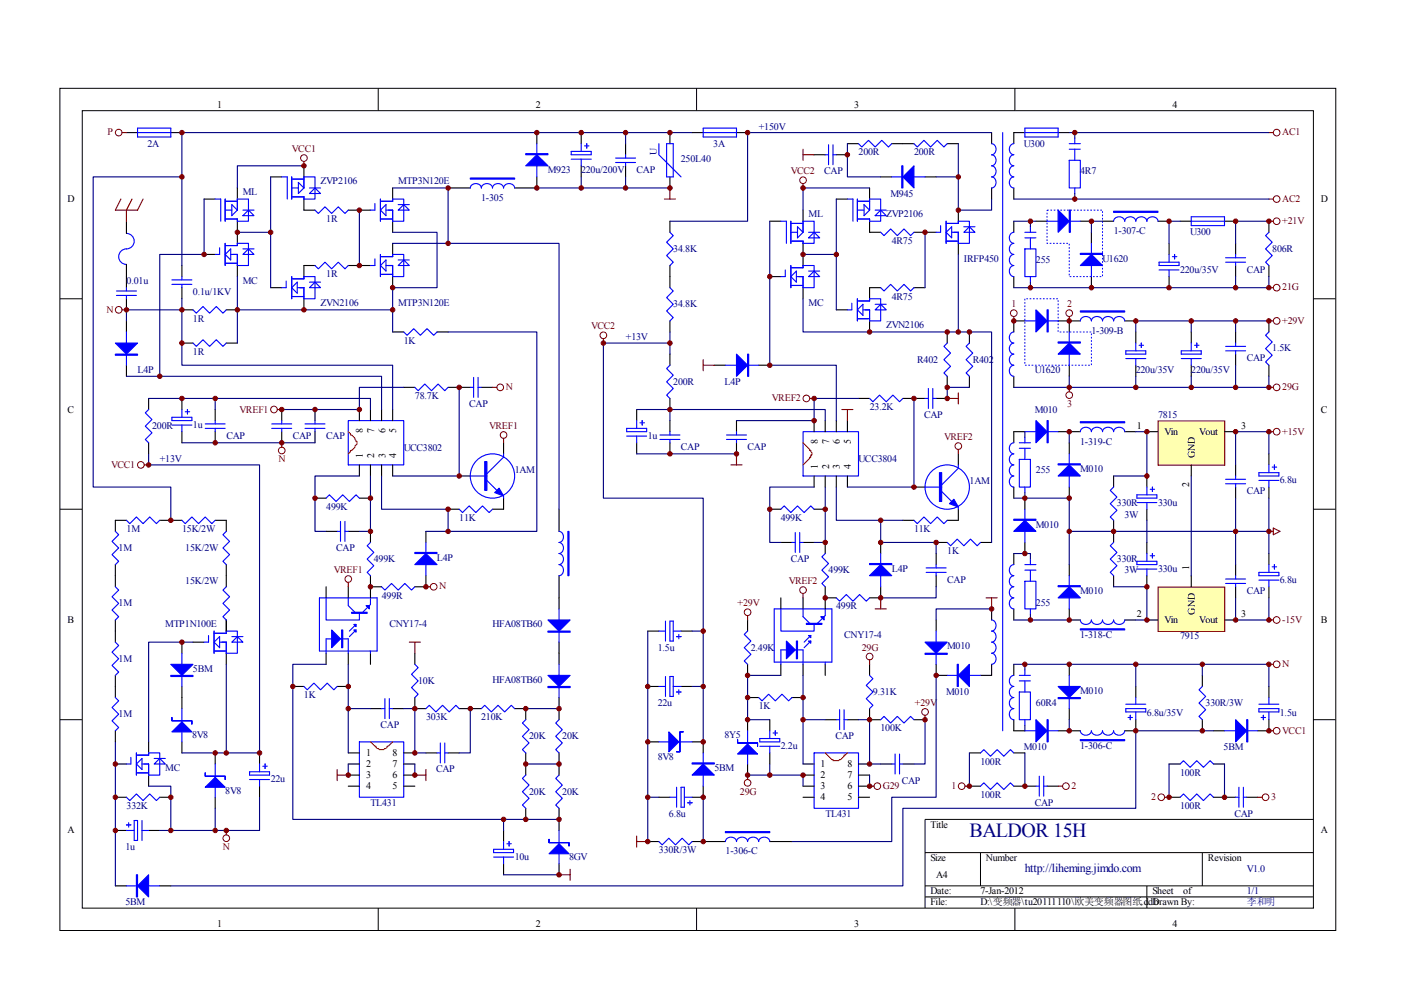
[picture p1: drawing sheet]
<svg xmlns="http://www.w3.org/2000/svg" width="297mm" height="210mm" viewBox="0 0 297 210" stroke-linecap="round" stroke-linejoin="round" font-family="sans-serif">
<defs><g id="words">
<text font-size="4.2" fill="#000080" x="205.6" y="177.4">BALDOR 15H</text>
<text font-size="2.5" fill="#000080" x="217.3" y="184.8">http://liheming.jimdo.com</text>
<g font-size="2.1">
<text x="46.1" y="22.9">1</text>
<text x="113.6" y="22.9">2</text>
<text x="181.1" y="22.9">3</text>
<text x="248.6" y="22.9">4</text>
<text x="14.3" y="42.8">D</text>
<text x="280.1" y="42.8">D</text>
<text x="14.3" y="87.5">C</text>
<text x="280.1" y="87.5">C</text>
<text x="77" y="91.8" transform="rotate(-90 77 91.8)">8</text>
<text x="79.3" y="91.8" transform="rotate(-90 79.3 91.8)">7</text>
<text x="81.7" y="91.8" transform="rotate(-90 81.7 91.8)">6</text>
<text x="84" y="91.8" transform="rotate(-90 84 91.8)">5</text>
<text x="173.4" y="94.1" transform="rotate(-90 173.4 94.1)">8</text>
<text x="175.8" y="94.1" transform="rotate(-90 175.8 94.1)">7</text>
<text x="178.1" y="94.1" transform="rotate(-90 178.1 94.1)">6</text>
<text x="180.4" y="94.1" transform="rotate(-90 180.4 94.1)">5</text>
<text x="241" y="90.9">1</text>
<text x="246.9" y="92.1">Vin</text>
<text x="254.3" y="92.1">Vout</text>
<text x="263.1" y="90.9">3</text>
<text x="77" y="97.1" transform="rotate(-90 77 97.1)">1</text>
<text x="79.3" y="97.1" transform="rotate(-90 79.3 97.1)">2</text>
<text x="81.7" y="97.1" transform="rotate(-90 81.7 97.1)">3</text>
<text x="84" y="97.1" transform="rotate(-90 84 97.1)">4</text>
<text x="173.4" y="99.5" transform="rotate(-90 173.4 99.5)">1</text>
<text x="175.8" y="99.5" transform="rotate(-90 175.8 99.5)">2</text>
<text x="178.1" y="99.5" transform="rotate(-90 178.1 99.5)">3</text>
<text x="180.4" y="99.5" transform="rotate(-90 180.4 99.5)">4</text>
<text x="253.3" y="97.1" transform="rotate(-90 253.3 97.1)">GND</text>
<text x="252.1" y="103.3" transform="rotate(-90 252.1 103.3)">2</text>
<text x="252.1" y="120.9" transform="rotate(-90 252.1 120.9)">1</text>
<text x="241" y="130.9">2</text>
<text x="253.3" y="130.3" transform="rotate(-90 253.3 130.3)">GND</text>
<text x="263.1" y="130.9">3</text>
<text x="14.3" y="132.1">B</text>
<text x="246.9" y="132.1">Vin</text>
<text x="254.3" y="132.1">Vout</text>
<text x="280.1" y="132.1">B</text>
<text x="77.6" y="160.3">1</text>
<text x="83.2" y="160.3">8</text>
<text x="77.6" y="162.6">2</text>
<text x="77.6" y="164.9">3</text>
<text x="77.6" y="167.3">4</text>
<text x="83.2" y="167.3">5</text>
<text x="83.2" y="164.9">6</text>
<text x="83.2" y="162.6">7</text>
<text x="174" y="162.6">1</text>
<text x="174" y="164.9">2</text>
<text x="174" y="167.3">3</text>
<text x="179.7" y="167.3">6</text>
<text x="179.7" y="164.9">7</text>
<text x="179.7" y="162.6">8</text>
<text x="174" y="169.6">4</text>
<text x="179.7" y="169.6">5</text>
<text x="14.3" y="176.7">A</text>
<text x="197.3" y="175.5">Title</text>
<text x="280.1" y="176.7">A</text>
<text x="197.3" y="182.6">Size</text>
<text x="209" y="182.6">Number</text>
<text x="256.1" y="182.6">Revision</text>
<text x="197.3" y="189.6">Date:</text>
<text x="197.3" y="192">File:</text>
<text x="198.5" y="186.1">A4</text>
<text x="207.9" y="189.6">7-Jan-2012</text>
<text x="207.9" y="192">D:\变频器\tu20111110\欧美变频器图纸.ddb</text>
<text x="244.3" y="189.6">Sheet</text>
<text x="244.3" y="192">Drawn By:</text>
<text x="250.9" y="189.6">of</text>
<text x="46.1" y="196.6">1</text>
<text x="113.6" y="196.6">2</text>
<text x="181.1" y="196.6">3</text>
<text x="248.6" y="196.6">4</text>
</g>
<g font-size="2.1" fill="#800000">
<text x="22.8" y="28.7">P</text>
<text x="271.9" y="28.7">AC1</text>
<text x="61.9" y="32.3">VCC1</text>
<text x="167.6" y="36.9">VCC2</text>
<text x="271.9" y="42.8">AC2</text>
<text x="271.9" y="47.5">+21V</text>
<text x="214.5" y="65.1">1</text>
<text x="226.2" y="65.1">2</text>
<text x="271.9" y="61.6">21G</text>
<text x="22.6" y="66.3">N</text>
<text x="125.3" y="69.8">VCC2</text>
<text x="271.9" y="68.7">+29V</text>
<text x="107.3" y="82.7">N</text>
<text x="271.9" y="82.7">29G</text>
<text x="50.8" y="87.5">VREF1</text>
<text x="163.7" y="85.1">VREF2</text>
<text x="226.2" y="86.3">3</text>
<text x="103.7" y="90.9">VREF1</text>
<text x="200.2" y="93.3">VREF2</text>
<text x="271.9" y="92.1">+15V</text>
<text x="23.5" y="99.2">VCC1</text>
<text x="59" y="98">N</text>
<text x="70.8" y="121.5">VREF1</text>
<text x="93.1" y="125">N</text>
<text x="167.2" y="123.9">VREF2</text>
<text x="156.4" y="128.5">+29V</text>
<text x="182.7" y="137.9">29G</text>
<text x="271.9" y="132.1">-15V</text>
<text x="271.9" y="141.5">N</text>
<text x="194" y="149.7">+29V</text>
<text x="271.9" y="155.5">VCC1</text>
<text x="187.2" y="167.3">G29</text>
<text x="201.8" y="167.3">1</text>
<text x="227.2" y="167.3">2</text>
<text x="156.9" y="168.5">29G</text>
<text x="244.1" y="169.6">2</text>
<text x="269.5" y="169.6">3</text>
<text x="47.2" y="180.2">N</text>
</g>
<g font-size="2.1" fill="#000080">
<text x="160.9" y="27.5">+150V</text>
<text x="31.2" y="31.1">2A</text>
<text x="139.3" y="32.8" transform="rotate(-90 139.3 32.8)">U</text>
<text x="144.4" y="34.4">250L40</text>
<text x="151.2" y="31.1">3A</text>
<text x="182" y="32.9">200R</text>
<text x="193.8" y="32.9">200R</text>
<text x="217.1" y="31.1">U300</text>
<text x="51.5" y="41.4">ML</text>
<text x="68" y="39">ZVP2106</text>
<text x="84.4" y="39">MTP3N120E</text>
<text x="116.2" y="36.7">M923</text>
<text x="123.2" y="36.7">220u/200V</text>
<text x="135" y="36.7">CAP</text>
<text x="174.8" y="36.9">CAP</text>
<text x="188.8" y="41.7">M945</text>
<text x="229" y="36.9">4R7</text>
<text x="69.2" y="47">1R</text>
<text x="102" y="42.6">1-305</text>
<text x="171.4" y="46.1">ML</text>
<text x="187.9" y="46.1">ZVP2106</text>
<text x="142.7" y="53.4">34.8K</text>
<text x="189.1" y="51.7">4R75</text>
<text x="236.1" y="49.6">1-307-C</text>
<text x="252.3" y="49.9">U300</text>
<text x="269.7" y="53.4">806R</text>
<text x="69.2" y="58.8">1R</text>
<text x="204.4" y="55.5">IRFP450</text>
<text x="219.6" y="55.7">255</text>
<text x="233.8" y="55.5">U1620</text>
<text x="250.2" y="57.8">220u/35V</text>
<text x="264.3" y="57.8">CAP</text>
<text x="26.8" y="60.2">0.01u</text>
<text x="40.9" y="62.5">0.1u/1KV</text>
<text x="51.5" y="60.2">MC</text>
<text x="68" y="64.9">ZVN2106</text>
<text x="84.4" y="64.9">MTP3N120E</text>
<text x="142.7" y="65.1">34.8K</text>
<text x="171.4" y="64.9">MC</text>
<text x="189.1" y="63.5">4R75</text>
<text x="40.9" y="68.2">1R</text>
<text x="187.9" y="69.6">ZVN2106</text>
<text x="231.4" y="70.8">1-309-B</text>
<text x="40.9" y="75.2">1R</text>
<text x="85.6" y="72.9">1K</text>
<text x="132.7" y="72.2">+13V</text>
<text x="194.5" y="76.9">R402</text>
<text x="206.2" y="76.9">R402</text>
<text x="264.3" y="76.6">CAP</text>
<text x="269.7" y="74.5">1.5K</text>
<text x="29.1" y="79">L4P</text>
<text x="142.7" y="81.5">200R</text>
<text x="153.6" y="81.5">L4P</text>
<text x="219.4" y="79.2">U1620</text>
<text x="240.8" y="79">220u/35V</text>
<text x="252.6" y="79">220u/35V</text>
<text x="88" y="84.6">78.7K</text>
<text x="99.5" y="86.3">CAP</text>
<text x="184.4" y="87">23.2K</text>
<text x="195.9" y="88.6">CAP</text>
<text x="219.4" y="87.5">M010</text>
<text x="245.5" y="88.6">7815</text>
<text x="32.3" y="90.9">200R</text>
<text x="40.9" y="90.7">1u</text>
<text x="48" y="93.1">CAP</text>
<text x="62.1" y="93.1">CAP</text>
<text x="69.2" y="93.1">CAP</text>
<text x="85.6" y="95.7">UCC3802</text>
<text x="137.3" y="93.1">1u</text>
<text x="144.4" y="95.4">CAP</text>
<text x="158.5" y="95.4">CAP</text>
<text x="229" y="94.2">1-319-C</text>
<text x="33.9" y="98">+13V</text>
<text x="109.1" y="100.3">1AM</text>
<text x="182" y="98">UCC3804</text>
<text x="219.6" y="100.3">255</text>
<text x="229" y="100.1">M010</text>
<text x="205.6" y="102.7">1AM</text>
<text x="236.8" y="107.4">330R</text>
<text x="245.5" y="107.2">330u</text>
<text x="264.3" y="104.8">CAP</text>
<text x="271.4" y="102.5">6.8u</text>
<text x="26.8" y="112.8">1M</text>
<text x="38.6" y="112.8">15K/2W</text>
<text x="69.2" y="108.1">499K</text>
<text x="97.4" y="110.4">11K</text>
<text x="165.5" y="110.4">499K</text>
<text x="193.8" y="112.8">11K</text>
<text x="219.6" y="111.9">M010</text>
<text x="238.4" y="109.7">3W</text>
<text x="25.1" y="116.8">1M</text>
<text x="39.3" y="116.8">15K/2W</text>
<text x="71.3" y="116.8">CAP</text>
<text x="79.2" y="119.1">499K</text>
<text x="92.6" y="118.9">L4P</text>
<text x="167.6" y="119.1">CAP</text>
<text x="200.8" y="117.5">1K</text>
<text x="236.8" y="119.1">330R</text>
<text x="39.3" y="123.9">15K/2W</text>
<text x="175.7" y="121.5">499K</text>
<text x="189.1" y="121.3">L4P</text>
<text x="200.8" y="123.6">CAP</text>
<text x="229" y="125.9">M010</text>
<text x="238.4" y="121.5">3W</text>
<text x="245.5" y="121.3">330u</text>
<text x="264.3" y="125.9">CAP</text>
<text x="271.4" y="123.6">6.8u</text>
<text x="25.1" y="128.5">1M</text>
<text x="80.9" y="126.9">499R</text>
<text x="177.3" y="129.2">499R</text>
<text x="219.6" y="128.5">255</text>
<text x="35.1" y="133">MTP1N100E</text>
<text x="82.5" y="133">CNY17-4</text>
<text x="104.4" y="133">HFA08TB60</text>
<text x="139.4" y="137.9">1.5u</text>
<text x="159.2" y="137.9">2.49K</text>
<text x="179" y="135.3">CNY17-4</text>
<text x="200.8" y="137.7">M010</text>
<text x="229" y="135.3">1-318-C</text>
<text x="250.2" y="135.6">7915</text>
<text x="25.1" y="140.3">1M</text>
<text x="40.9" y="142.4">5BM</text>
<text x="64.4" y="148">1K</text>
<text x="88.6" y="145">10K</text>
<text x="104.4" y="144.7">HFA08TB60</text>
<text x="139.4" y="149.7">22u</text>
<text x="185.1" y="147.3">9.31K</text>
<text x="200.6" y="147.3">M010</text>
<text x="219.6" y="149.7">60R4</text>
<text x="229" y="147.1">M010</text>
<text x="255.6" y="149.7">330R/3W</text>
<text x="25.1" y="152">1M</text>
<text x="80.7" y="154.4">CAP</text>
<text x="90.3" y="152.8">303K</text>
<text x="102" y="152.8">210K</text>
<text x="160.9" y="150.4">1K</text>
<text x="186.7" y="155">100K</text>
<text x="243.2" y="151.8">6.8u/35V</text>
<text x="271.4" y="151.8">1.5u</text>
<text x="40.7" y="156.5">8V8</text>
<text x="112.2" y="156.7">20K</text>
<text x="119.2" y="156.7">20K</text>
<text x="139.4" y="161.2">8V8</text>
<text x="153.6" y="156.5">8Y5</text>
<text x="165.5" y="158.8">2.2u</text>
<text x="177.1" y="156.7">CAP</text>
<text x="217.1" y="159.1">M010</text>
<text x="229" y="158.8">1-306-C</text>
<text x="259.4" y="159.1">5BM</text>
<text x="35.1" y="163.5">MC</text>
<text x="57.4" y="165.9">22u</text>
<text x="92.5" y="163.8">CAP</text>
<text x="151.5" y="163.5">5BM</text>
<text x="191.2" y="166.1">CAP</text>
<text x="207.9" y="162.2">100R</text>
<text x="250.2" y="164.4">100R</text>
<text x="26.8" y="171.5">332K</text>
<text x="47.8" y="168.2">8V8</text>
<text x="78.6" y="170.8">TL431</text>
<text x="112.2" y="168.5">20K</text>
<text x="119.2" y="168.5">20K</text>
<text x="141.8" y="173.2">6.8u</text>
<text x="175" y="173.2">TL431</text>
<text x="207.9" y="169.2">100R</text>
<text x="219.4" y="170.8">CAP</text>
<text x="250.2" y="171.5">100R</text>
<text x="261.7" y="173.2">CAP</text>
<text x="26.6" y="180.2">1u</text>
<text x="109.1" y="182.3">10u</text>
<text x="120.6" y="182.3">8GV</text>
<text x="139.7" y="180.9">330R/3W</text>
<text x="153.8" y="181.1">1-306-C</text>
<text x="264.3" y="184.9">V1.0</text>
<text x="26.6" y="192">5BM</text>
<text x="264.3" y="189.6">1/1</text>
<text x="264.3" y="192">李和明</text>
</g>
</g></defs>
<g fill="none" stroke="#000" stroke-width=".21">
<path d="M12.7 18.7h270.5v178.6h-270.5zM80.2 18.7v4.7M147.7 18.7v4.7M215.2 18.7v4.7M17.4 23.5h261.1v169h-261.1zM12.7 63.3h4.7M278.4 63.3h4.7M12.7 108h4.7M278.4 108h4.7M12.7 152.6h4.7M278.4 152.6h4.7M278.4 173.7h-82.3v18.8"/>
<path d="M80.2 192.5v4.7M147.7 192.5v4.7M196.1 180.8h82.3M196.1 187.8h82.3M196.1 190.2h82.3M207.9 180.8v7M215.2 192.5v4.7M243.2 187.8v4.7M254.9 180.8v7"/>
</g>
<g fill="none" stroke="#000" stroke-width=".23">
<path d="M26.8 28.1h2.4M36.2 28.1h2.4M50.3 39.9v2.3M57.4 37.5h2.3M64.4 35.2v2.3M83.2 39.9v2.3M95 39.9h4.7M113.8 37.5v2.4h-4.7M113.8 28.1v2.4M123.2 28.1v2.4M123.2 35.2v2.3M132.6 30.5v2.3"/>
<path d="M132.6 35.2v2.3M142 28.1v2.4M142 37.5v2.4M146.7 28.1h2.4M156.2 28.1h2.3M172.6 32.8h2.4M177.3 32.8h2.4M179.7 30.5h2.3M184.4 39.9v2.3M186.7 37.5h2.4M189.1 30.5h4.7M196.1 37.5h2.4"/>
<path d="M200.8 30.5h2.4M210.2 28.1v2.4M210.2 39.9v2.3M214.9 39.9v2.3M217.3 28.1h-2.4v2.4M224.3 28.1h2.4M38.6 56.3v2.3M43.3 53.9h2.3M43.3 42.2h2.3M50.3 46.9v4.7M50.3 56.3v2.3M64.4 42.2v2.4h2.4"/>
<path d="M66.8 56.3h-2.4v2.3M73.8 44.6h4.7M73.8 56.3h4.7M83.2 46.9v2.4M83.2 51.6v2.3M83.2 58.6v2.4M142 46.9v2.4M142 56.3v4.7M163.2 58.6h2.4M163.2 46.9h2.4M170.3 44.6v2.3M170.3 51.6v4.7"/>
<path d="M177.3 42.2h2.4M184.4 46.9v2.4h2.3M193.8 49.3h4.7M203.2 44.6v2.3M203.2 51.6v2.3M214.9 46.9v2.4M214.9 58.6v2.4M219.6 46.9h2.4M229 46.9h2.4M231.4 49.3v2.3M231.4 58.6v2.4M233.8 46.9h2.3"/>
<path d="M245.5 46.9h2.4M247.9 51.6v2.3M247.9 58.6v2.4M250.2 46.9h2.4M259.6 46.9h2.4M262 51.6v2.3M262 56.3v2.3M269 46.9v2.4M269 56.3v2.3M38.6 61v2.3M38.6 65.7h2.3M38.6 72.7h2.3"/>
<path d="M48 65.7h2.3M48 72.7h2.3M57.4 61h2.3M64.4 63.3v2.4M83.2 70.4h2.4M92.7 70.4h2.3M142 68v2.4M142 75.1v2.3M170.3 61v2.3M177.3 65.7h2.4M184.4 68v2.4M186.7 61h-2.3v2.3"/>
<path d="M193.8 61h2.3M200.8 70.4v2.3M200.8 79.8v2.3M205.5 70.4v2.3M205.5 79.8v2.3M214.9 79.8v2.3M217.3 68h-2.4v2.4M224.3 68h4.7M226.7 68v2.4M226.7 77.4v2.4M238.5 68h2.3M240.8 70.4v2.3"/>
<path d="M240.8 77.4v2.4M252.6 70.4v2.3M252.6 77.4v2.4M262 70.4v2.3M262 75.1v2.3M269 68v2.4M269 77.4v2.4M31.5 84.5v2.3M31.5 93.9v2.3M38.6 84.5v2.3M38.6 91.5v2.4M45.6 86.8v2.4"/>
<path d="M45.6 91.5v2.4M59.7 86.8v2.4M59.7 91.5v2.4M66.8 86.8v2.4M66.8 91.5v2.4M76.2 86.8v2.4M76.2 98.6v2.3M78.5 86.8v2.4M78.5 98.6v2.3M80.9 86.8v2.4M80.9 98.6v2.3M83.2 86.8v2.4"/>
<path d="M83.2 98.6v2.3M85.6 82.1h2.4M95 82.1h4.7M102.1 82.1h2.3M106.8 93.9v2.3M135 86.8v2.4M135 93.9v2.3M142 84.5v2.3M142 89.2v2.3M142 93.9v2.3M156.2 89.2v2.3M156.2 93.9v2.3"/>
<path d="M172.6 89.2v2.3M175 89.2v2.3M177.3 89.2v2.3M179.7 89.2v2.3M182 84.5h2.4M191.4 84.5h4.7M198.5 84.5h2.3M203.2 96.2v2.4M217.3 91.5h-2.4v2.4M224.3 91.5h4.7M226.7 93.9v2.3M238.5 91.5h2.3"/>
<path d="M262 98.6v2.3M24.5 119.7v4.7M26.8 110.3h-2.3v2.4M33.9 110.3h4.7M45.6 110.3h2.4v2.4M48 119.7v4.7M66.8 105.6h2.3M69.1 112.7h2.4M73.8 112.7h2.4M76.2 105.6h2.3M78.5 112.7v2.3M90.3 112.7v2.3"/>
<path d="M95 108h2.4M97.4 100.9h2.3M106.8 105.6v2.4h-2.4M118.5 108v4.7M163.2 108h2.4M165.6 115h2.3M170.3 115h2.3M172.6 108h2.4M172.6 100.9v2.4M175 100.9v2.4M175 115v2.4M177.3 100.9v2.4"/>
<path d="M179.7 100.9v2.4M186.7 115v2.4M191.4 110.3h2.4M193.8 103.3h2.3M198.5 115h2.3M198.5 117.4v2.3M203.2 108v2.3h-2.4M207.9 115h2.3M214.9 103.3v2.3M214.9 117.4v2.3M217.3 105.6v2.4M217.3 115v2.4"/>
<path d="M226.7 103.3v2.3M226.7 119.7v2.4M262 103.3v2.3M24.5 131.5v4.7M38.6 136.2v2.3M40.9 136.2h2.4M48 131.5v2.3M48 138.5v2.4M69.1 124.4v2.4M69.1 138.5v2.4M73.8 124.4v2.4M73.8 138.5v2.4"/>
<path d="M78.5 122.1v4.7M78.5 138.5v2.4M78.5 124.4h2.4M88 138.5v2.4M90.3 122.1v2.3h-2.3M118.5 122.1v7M118.5 136.2v4.7M137.3 133.8h2.4M144.4 133.8h2.3M165.6 126.8v2.3M170.3 126.8v2.3M175 124.4v4.7"/>
<path d="M175 126.8h2.3M186.7 124.4v2.4h-2.3M198.5 122.1v2.3M198.5 131.5v2.3M210.2 129.1v2.4M214.9 129.1v2.4M226.7 129.1v2.4h2.3M238.5 131.5h2.3M24.5 143.2v4.7M24.5 154.9v2.4M31.5 157.3v2.3M38.6 145.5v4.7"/>
<path d="M38.6 157.3v2.3M45.6 159.6v2.4M55 159.6v2.4M62.1 145.5h2.3M71.5 145.5h2.3M73.8 159.6h2.4M78.5 150.2h2.4M83.2 150.2h2.4M85.6 159.6h2.4M88 147.9v2.3h2.3M90.3 159.6h2.4M95 159.6h2.4"/>
<path d="M97.4 150.2h4.7M109.1 150.2h2.4v2.4M111.5 159.6v4.7M118.5 147.9v4.7M118.5 159.6v4.7M137.3 145.5h2.4M137.3 157.3h2.4M144.4 145.5h2.3M146.7 157.3h2.4v2.3M158.5 147.9h2.4M165.6 140.9v2.3M167.9 147.9h2.4"/>
<path d="M170.3 140.9v2.3M175 140.9v2.3M175 152.6h2.3M179.7 152.6h2.3M184.4 140.9v2.3M184.4 150.2v2.4h2.3M193.8 152.6h2.3M198.5 140.9v2.3h2.3M210.2 140.9v2.3h-2.3M214.9 140.9v2.3M214.9 152.6v2.3h2.4M224.3 154.9h4.7"/>
<path d="M238.5 154.9h2.3M24.5 162h2.3M24.5 169h2.3M24.5 176.1h2.3M31.5 164.3v2.4M31.5 176.1h2.4M33.9 169h2.3M45.6 169v2.4M55 166.7v2.3M73.8 162h2.4M73.8 164.3h2.4M73.8 166.7h2.4"/>
<path d="M85.6 162h2.4M85.6 164.3h2.4M85.6 166.7h2.4M106.8 176.1v2.3M111.5 171.4v2.3M118.5 171.4v4.7M137.3 178.4h2.4M139.7 169h2.3M146.7 178.4h7.1M149.1 166.7v2.3h-2.4M163.2 178.4h4.7M170.3 162h2.3"/>
<path d="M170.3 164.3h2.3M170.3 166.7h2.3M170.3 169h2.3M182 162h2.4M182 164.3h2.4M182 166.7h2.4M182 169h2.4M186.7 162h2.4M191.4 162h2.4M24.5 187.8h2.3M33.9 187.8h2.3M106.8 183.1v2.4"/>
<path d="M118.5 183.1v2.4"/>
</g>
<g fill="none" stroke="#00f" stroke-width=".23">
<path d="M29.2 27.2h7v1.8h-7zM29.2 28.1h7M59.7 37.5h1.2v4.7M61.8 37.5v4.7M61.8 38h2.6M61.8 39.9h1.5M63.3 38.7l1.1 1.2-1.1 1.1zM64.4 39.9v-2.4h2.4v4.7h-2.4v-.5h-2.6M65.6 39.9h2.4M99.7 39.9a1.21 1.21 0 0 1 1.2-1 1.21 1.21 0 0 1 1.2 1 1.21 1.21 0 0 1 1.1-1 1.21 1.21 0 0 1 1.2 1 1.2 1.2 0 0 1 1.2-1 1.2 1.2 0 0 1 1.2 1 1.21 1.21 0 0 1 1.1-1 1.21 1.21 0 0 1 1.2 1M113.8 30.5v7M121.1 32.1h4.2v.7h-4.2z"/>
<path d="M121.1 33.7h4.2M123.2 30.5v1.6M123.2 33.7v1.5M123.9 30.9h1M124.4 30.5v.9M130.5 33.5h4.2M130.5 34.5h4.2M132.6 32.8v.7M132.6 34.5v.7M139.7 30.5v2.3l4.7 4.7M141.3 30.5h1.4v7h-1.4zM149.1 27.2h7.1v1.8h-7.1z"/>
<path d="M149.1 28.1h7.1M175 32.8h.7M175.7 30.7v4.2M176.6 32.8h.7M176.6 30.7v4.2M182 30.5l.7 .7 1.4-1.4 1.4 1.4 1.5-1.4 1.4 1.4 .7-.7M189.1 37.5h7M193.8 30.5l.7 .7 1.4-1.4 1.4 1.4 1.4-1.4 1.4 1.4 .7-.7M210.2 30.5a1.2 1.2 0 0 1 1 1.1 1.2 1.2 0 0 1-1 1.2 1.2 1.2 0 0 1 1 1.2 1.2 1.2 0 0 1-1 1.2 1.2 1.2 0 0 1 1 1.1 1.2 1.2 0 0 1-1 1.2 1.2 1.2 0 0 1 1 1.2 1.2 1.2 0 0 1-1 1.2M212.6 28.1v126.8M214.9 30.5a1.21 1.21 0 0 0-.9 1.1 1.21 1.21 0 0 0 .9 1.2 1.2 1.2 0 0 0-.9 1.2 1.2 1.2 0 0 0 .9 1.2 1.2 1.2 0 0 0-.9 1.1 1.2 1.2 0 0 0 .9 1.2 1.2 1.2 0 0 0-.9 1.2 1.2 1.2 0 0 0 .9 1.2M217.3 27.2h7v1.8h-7z"/>
<path d="M217.3 28.1h7M36.4 59.3h4.3M38.6 58.6v.7M45.6 42.2h1.2v4.7M46.6 52.5v1.4h-1M47.7 52.1h2.6v-.5h2.4v4.7h-2.4v-2.4h-1.4M47.7 42.7h2.6M47.7 44.6h1.4M47.7 42.2v4.7M47.7 51.6v4.7M47.7 55.8h2.6M48.9 52.8v2.3l-1.2-1.2z"/>
<path d="M49.1 43.4l1.2 1.2-1.2 1.1zM50.3 44.6v-2.4h2.4v4.7h-2.4v-.5h-2.6M51.5 45.7l1.2-1.1 1.2 1.1zM51.5 44.6h2.4M51.5 52.8h2.4M52.7 52.8l1.2 1.1h-2.4zM60.7 59.6v1.4h-1M61.8 59.1h2.6v-.5h2.4v4.7h-2.4v-2.3h-1.4M61.8 58.6v4.7M65.6 41l1.2-1.1 1.2 1.1zM65.6 59.8h2.4M66.8 44.6l.7 .7 1.4-1.4 1.4 1.4 1.4-1.4 1.4 1.4 .7-.7"/>
<path d="M66.8 56.3l.7 .7 1.4-1.4 1.4 1.4 1.4-1.4 1.4 1.4 .7-.7M79.5 43.1v1.5h-1M79.5 54.9v1.4h-1M80.7 42.7h2.5v-.5h2.4v4.7h-2.4v-2.3h-1.4M80.7 54.4h2.5v-.5h2.4v4.7h-2.4v-2.3h-1.4M80.7 42.2v4.7M80.7 53.9v4.7M80.7 46.4h2.5M80.7 56.3l1.1-1.2v2.4zM80.7 58.2h2.5M81.8 43.4v2.3l-1.1-1.1zM84.4 56.3l1.2-1.2 1.2 1.2z"/>
<path d="M84.4 43.4h2.4M84.4 55.1h2.4M85.6 43.4l1.2 1.2h-2.4zM142 49.3l.7 .7-1.4 1.4 1.4 1.4-1.4 1.4 1.4 1.4-.7 .7M165.6 46.9h1.1v4.7M166.5 57.2v1.4h-.9M167.7 56.8h2.6v-.5h2.3v4.7h-2.3v-2.4h-1.5M167.7 47.4h2.6M167.7 49.3h1.4M167.7 46.9v4.7M167.7 56.3v4.7M167.7 58.6l1.1-1.1v2.3z"/>
<path d="M169.1 48.1l1.2 1.2-1.2 1.1zM170.3 49.3v-2.4h2.3v4.7h-2.3v-.5h-2.6M171.4 58.6l1.2-1.1 1.2 1.1zM171.4 49.3h2.4M171.4 57.5h2.4M172.6 49.3l1.2 1.1h-2.4zM179.7 42.2h1.1v4.7M181.8 42.7h2.6M181.8 44.6h1.4M181.8 42.2v4.7M183.2 43.4l1.2 1.2-1.2 1.1zM184.4 44.6v-2.4h2.3v4.7h-2.3v-.5h-2.6"/>
<path d="M185.5 44.6h2.4M186.7 49.3l.7 .7 1.4-1.5 1.4 1.5 1.5-1.5 1.4 1.5 .7-.7M186.7 44.6l1.2 1.1h-2.4zM199.4 47.8v1.5h-.9M200.6 47.4h2.6v-.5h2.3v4.7h-2.3v-2.3h-1.4M200.6 46.9v4.7M200.6 51.1h2.6M200.6 49.3l1.2-1.2v2.3zM204.4 49.3l1.1-1.2 1.2 1.2zM204.4 48.1h2.3M214.9 49.3a1.2 1.2 0 0 0-.9 1.1 1.2 1.2 0 0 0 .9 1.2 1.2 1.2 0 0 0-.9 1.2 1.2 1.2 0 0 0 .9 1.1 1.2 1.2 0 0 0-.9 1.2 1.2 1.2 0 0 0 .9 1.2 1.2 1.2 0 0 0-.9 1.2 1.2 1.2 0 0 0 .9 1.1M222 46.9h7"/>
<path d="M231.4 51.6v7M236.1 46.9a1.21 1.21 0 0 1 1.2-.9 1.21 1.21 0 0 1 1.2 .9 1.2 1.2 0 0 1 1.1-.9 1.2 1.2 0 0 1 1.2 .9 1.21 1.21 0 0 1 1.2-.9 1.21 1.21 0 0 1 1.2 .9 1.21 1.21 0 0 1 1.1-.9 1.21 1.21 0 0 1 1.2 .9M245.7 55.6h4.3v.7h-4.3zM245.7 57.2h4.3M247.9 53.9v1.7M247.9 57.2v1.4M248.6 54.4h.9M249 53.9v1M252.6 46.9h7M252.6 46h7v1.8h-7zM259.9 55.6h4.2M259.9 54.7h4.2"/>
<path d="M262 53.9v.8M262 55.6v.7M269 49.3l-.7 .7 1.4 1.4-1.4 1.4 1.4 1.4-1.4 1.4 .7 .7M36.4 60.3h4.3M38.6 60.3v.7M40.9 65.7l.7 .7 1.4-1.4 1.4 1.4 1.5-1.4 1.4 1.4 .7-.7M40.9 72.7l.7 .7 1.4-1.4 1.4 1.4 1.5-1.4 1.4 1.4 .7-.7M61.8 62.9h2.6M61.8 61l1.2-1.2v2.4zM65.6 61l1.2-1.2 1.2 1.2zM85.6 70.4l.7 .7 1.4-1.4 1.4 1.4 1.4-1.4 1.4 1.4 .8-.7M142 77.4l-.7 .7 1.4 1.4-1.4 1.5 1.4 1.4-1.4 1.4 .7 .7"/>
<path d="M142 61l.7 .7-1.4 1.4 1.4 1.4-1.4 1.4 1.4 1.4-.7 .7M167.7 60.5h2.6M180.6 64.3v1.4h-.9M181.8 63.8h2.6v-.5h2.3v4.7h-2.3v-2.3h-1.4M181.8 63.3v4.7M181.8 67.6h2.6M181.8 65.7l1.2-1.2v2.4zM185.5 64.5h2.4M186.7 61l.7 .7 1.4-1.4 1.4 1.4 1.5-1.4 1.4 1.4 .7-.7M186.7 64.5l1.2 1.2h-2.4zM200.8 72.7l-.7 .7 1.4 1.5-1.4 1.4 1.4 1.4-1.4 1.4 .7 .7M205.5 72.7l-.7 .7 1.4 1.5-1.4 1.4 1.4 1.4-1.4 1.4 .7 .7"/>
<path d="M214.9 70.4a1.2 1.2 0 0 0-.9 1.2 1.2 1.2 0 0 0 .9 1.1 1.2 1.2 0 0 0-.9 1.2 1.2 1.2 0 0 0 .9 1.2 1.2 1.2 0 0 0-.9 1.2 1.2 1.2 0 0 0 .9 1.1 1.2 1.2 0 0 0-.9 1.2 1.2 1.2 0 0 0 .9 1.2M217.3 68h7M226.7 70.4v7M229 68a1.21 1.21 0 0 1 1.2-.9 1.21 1.21 0 0 1 1.2 .9 1.21 1.21 0 0 1 1.2-.9 1.21 1.21 0 0 1 1.2 .9 1.2 1.2 0 0 1 1.1-.9 1.2 1.2 0 0 1 1.2 .9 1.21 1.21 0 0 1 1.2-.9 1.21 1.21 0 0 1 1.2 .9M238.7 74.4h4.2v.7h-4.2zM238.7 76h4.2M240.8 72.7v1.7M240.8 76v1.4M241.5 73.2h1M242 72.7v1M250.4 76h4.3M250.4 74.4h4.3v.7h-4.3z"/>
<path d="M252.6 72.7v1.7M252.6 76v1.4M253.3 73.2h.9M253.7 72.7v1M259.9 74.4h4.2M259.9 73.4h4.2M262 72.7v.7M262 74.4v.7M269 70.4l-.7 .7 1.4 1.4-1.4 1.4 1.4 1.4-1.4 1.4 .7 .7M31.5 86.8l-.7 .7 1.4 1.4-1.4 1.5 1.4 1.4-1.4 1.4 .7 .7M36.4 88.5h4.3v.7h-4.3zM36.4 90.1h4.3"/>
<path d="M38.6 86.8v1.7M38.6 90.1v1.4M39.3 87.3h.9M39.7 86.8v1M43.5 89.9h4.2M43.5 90.8h4.2M45.6 89.2v.7M45.6 90.8v.7M57.6 89.9h4.2M57.6 90.8h4.2M59.7 89.2v.7M59.7 90.8v.7"/>
<path d="M64.7 89.9h4.2M64.7 90.8h4.2M66.8 89.2v.7M66.8 90.8v.7M73.8 89.2h11.8v9.4h-11.8zM88 82.1l.7 .7 1.4-1.4 1.4 1.4 1.4-1.4 1.4 1.4 .7-.7M99.7 82.1h.7M100.4 80v4.2M101.4 82.1h.7M101.4 80v4.2M106.8 96.2v.7l-3.6 3.5M132.9 90.8h4.2v.7h-4.2z"/>
<path d="M132.9 92.5h4.2M135 89.2v1.6M135 92.5v1.4M135.7 89.6h.9M136.2 89.2v.9M139.9 92.2h4.3M139.9 93.2h4.3M142 91.5v.7M142 93.2v.7M154 92.2h4.3M154 93.2h4.3M156.2 91.5v.7"/>
<path d="M156.2 93.2v.7M170.3 91.5h11.7v9.4h-11.7zM184.4 84.5l.7 .7 1.4-1.4 1.4 1.4 1.4-1.4 1.4 1.4 .7-.7M196.1 84.5h.7M196.8 82.4v4.2M197.8 84.5h.7M197.8 82.4v4.2M203.2 98.6v.7l-3.5 3.5M214.9 96.2a1.2 1.2 0 0 0-.9 1.2 1.2 1.2 0 0 0 .9 1.2 1.2 1.2 0 0 0-.9 1.1 1.2 1.2 0 0 0 .9 1.2 1.2 1.2 0 0 0-.9 1.2 1.2 1.2 0 0 0 .9 1.2M214.9 93.9a1.2 1.2 0 0 0-.9 1.2 1.2 1.2 0 0 0 .9 1.1M217.3 91.5h7M226.7 96.2v7.1"/>
<path d="M229 91.5a1.21 1.21 0 0 1 1.2-.9 1.21 1.21 0 0 1 1.2 .9 1.21 1.21 0 0 1 1.2-.9 1.21 1.21 0 0 1 1.2 .9 1.2 1.2 0 0 1 1.1-.9 1.2 1.2 0 0 1 1.2 .9 1.21 1.21 0 0 1 1.2-.9 1.21 1.21 0 0 1 1.2 .9M24.5 112.7l.7 .7-1.4 1.4 1.4 1.4-1.4 1.4 1.4 1.4-.7 .7M26.8 110.3l.7 .7 1.4-1.4 1.4 1.4 1.4-1.4 1.5 1.4 .7-.7M38.6 110.3l.7 .7 1.4-1.4 1.4 1.4 1.4-1.4 1.4 1.4 .7-.7M48 112.7l-.7 .7 1.4 1.4-1.4 1.4 1.4 1.4-1.4 1.4 .7 .7M69.1 105.6l.7-.7 1.5 1.4 1.4-1.4 1.4 1.4 1.4-1.4 .7 .7M71.5 112.7h.7M72.2 110.6v4.2M73.1 112.7h.7M73.1 110.6v4.2M78.5 115l-.7 .7 1.5 1.4-1.5 1.4 1.5 1.4-1.5 1.5 .7 .7M90.3 115v7.1"/>
<path d="M97.4 108l.7 .7 1.4-1.4 1.4 1.4 1.4-1.4 1.4 1.4 .7-.7M99.7 100.9h3.5M103.2 101.9l2.2 2.1M106.8 105.1v.5M118.5 112.7a1.2 1.2 0 0 1 1 1.1 1.2 1.2 0 0 1-1 1.2 1.2 1.2 0 0 1 1 1.2 1.2 1.2 0 0 1-1 1.2 1.2 1.2 0 0 1 1 1.1 1.2 1.2 0 0 1-1 1.2 1.2 1.2 0 0 1 1 1.2 1.2 1.2 0 0 1-1 1.2M165.6 108l.7-.7 1.4 1.4 1.4-1.4 1.4 1.4 1.4-1.4 .7 .7M167.9 115h.7M168.6 112.9v4.2M169.6 115h.7M169.6 112.9v4.2M175 117.4l-.7 .7 1.4 1.4-1.4 1.4 1.4 1.4-1.4 1.4 .7 .7M186.7 117.4v7"/>
<path d="M193.8 110.3l.7 .7 1.4-1.4 1.4 1.4 1.4-1.4 1.4 1.4 .7-.7M196.1 103.3h3.6M198.5 119.7v.7M199.7 104.2l2.1 2.1M200.8 115l.7 .7 1.4-1.4 1.5 1.4 1.4-1.4 1.4 1.4 .7-.7M203.2 107.5v.5M214.9 119.7a1.2 1.2 0 0 0-.9 1.2 1.2 1.2 0 0 0 .9 1.2 1.2 1.2 0 0 0-.9 1.1 1.2 1.2 0 0 0 .9 1.2 1.2 1.2 0 0 0-.9 1.2 1.2 1.2 0 0 0 .9 1.2M217.3 108v7M259.9 102.6h4.2M259.9 101.6h4.2M262 100.9v.7M262 102.6v.7"/>
<path d="M24.5 124.4l.7 .7-1.4 1.4 1.4 1.4-1.4 1.4 1.4 1.5-.7 .7M24.5 136.2l.7 .7-1.4 1.4 1.4 1.4-1.4 1.4 1.4 1.4-.7 .7M38.6 138.5v7M44.2 134.7v1.5h-.9M45.4 134.3h2.6v-.5h2.3v4.7h-2.3v-2.3h-1.4M45.4 138h2.6M45.4 133.8v4.7M46.6 135v2.3l-1.2-1.1zM48 124.4l-.7 .7 1.4 1.4-1.4 1.4 1.4 1.4-1.4 1.5 .7 .7M49.1 135h2.4M50.3 135l1.2 1.2h-2.4zM67.7 126.8h12.3v11.2h-12.3z"/>
<path d="M69.1 126.8v4.7h7.1v-1.5M69.1 138.5v-3.1h4.7v3.1M73.8 126.8v1.6l1.5 1.4M75.5 133.6l-1.4 1.4M75.5 132.4l-1.4 1.4M78.5 126.8v1.4l-1.6 1.6M78.5 138v.5M80.9 124.4l.7 .7 1.4-1.4 1.4 1.4 1.4-1.4 1.4 1.4 .8-.7M118.5 129.1v7.1M139.7 133.8h1.4M141.1 131.7v4.2M142 131.7h.7v4.2h-.7z"/>
<path d="M142.7 133.8h1.7M143.5 135h.9M143.9 134.5v.9M164.1 129.1h12.3v11.3h-12.3zM165.6 129.1v4.7h7v-1.4M170.3 129.1v1.7l1.4 1.4M171.9 135.9l-1.4 1.4M171.9 134.7l-1.4 1.5M175 129.1v1.4l-1.7 1.7M177.3 126.8l.7 .7 1.4-1.4 1.4 1.4 1.5-1.4 1.4 1.4 .7-.7M196.4 120.4h4.2M196.4 121.4h4.2"/>
<path d="M198.5 121.4v.7M198.5 133.8v7.1M210.2 131.5a1.2 1.2 0 0 1 1 1.1 1.2 1.2 0 0 1-1 1.2 1.2 1.2 0 0 1 1 1.2 1.2 1.2 0 0 1-1 1.2 1.2 1.2 0 0 1 1 1.1 1.2 1.2 0 0 1-1 1.2 1.2 1.2 0 0 1 1 1.2 1.2 1.2 0 0 1-1 1.2M214.9 126.8a1.2 1.2 0 0 0-.9 1.1 1.2 1.2 0 0 0 .9 1.2M226.7 122.1v7M229 131.5a1.21 1.21 0 0 0 1.2 .9 1.21 1.21 0 0 0 1.2-.9 1.21 1.21 0 0 0 1.2 .9 1.21 1.21 0 0 0 1.2-.9 1.21 1.21 0 0 0 1.1 .9 1.21 1.21 0 0 0 1.2-.9 1.21 1.21 0 0 0 1.2 .9 1.21 1.21 0 0 0 1.2-.9M24.5 147.9l.7 .7-1.4 1.4 1.4 1.4-1.4 1.4 1.4 1.4-.7 .7M28.9 159.6v4.7M38.6 150.2v7.1M64.4 145.5l.7 .8 1.5-1.5 1.4 1.5 1.4-1.5 1.4 1.5 .7-.8M76.2 157.3h9.4v11.7h-9.4zM80.9 150.2h.7"/>
<path d="M81.6 148.1v4.3M82.5 150.2h.7M82.5 148.1v4.3M88 140.9l.7 .7-1.5 1.4 1.5 1.4-1.5 1.4 1.5 1.4-.7 .7M90.3 150.2l.7-.7 1.4 1.4 1.4-1.4 1.4 1.4 1.5-1.4 .7 .7M92.7 159.6h.7M93.4 157.5v4.3M94.3 159.6h.7M94.3 157.5v4.3M102.1 150.2l.7-.7 1.4 1.4 1.4-1.4 1.4 1.4 1.4-1.4 .7 .7M111.5 152.6l-.7 .7 1.4 1.4-1.4 1.4 1.4 1.4-1.4 1.4 .7 .7M118.5 152.6l-.7 .7 1.4 1.4-1.4 1.4 1.4 1.4-1.4 1.4 .7 .7"/>
<path d="M118.5 140.9v7M139.7 157.3h7M139.7 145.5h1.4M141.1 143.4v4.3M142 143.4h.7v4.3h-.7zM142.7 145.5h1.7M143.5 146.7h.9M143.9 146.3v.9M149.1 159.6v7.1M160.9 147.9l.7 .7 1.4-1.4 1.4 1.4 1.4-1.4 1.4 1.4 .7-.7M165.6 140.9v-3.1h4.7v3.1M172.6 159.6h9.4v11.8h-9.4z"/>
<path d="M175 140.4v.5M177.3 152.6h.7M178 150.5v4.2M179 152.6h.7M179 150.5v4.2M184.4 143.2l.7 .7-1.4 1.4 1.4 1.4-1.4 1.4 1.4 1.4-.7 .7M186.7 152.6l.7-.7 1.4 1.4 1.4-1.4 1.5 1.4 1.4-1.4 .7 .7M189.8 159.9v4.2M190.7 159.9v4.2M200.8 143.2h7.1M214.9 143.2a1.2 1.2 0 0 0-.9 1.2 1.2 1.2 0 0 0 .9 1.1 1.2 1.2 0 0 0-.9 1.2 1.2 1.2 0 0 0 .9 1.2 1.2 1.2 0 0 0-.9 1.2 1.2 1.2 0 0 0 .9 1.1 1.2 1.2 0 0 0-.9 1.2 1.2 1.2 0 0 0 .9 1.2M217.3 154.9h7"/>
<path d="M229 154.9a1.21 1.21 0 0 0 1.2 1 1.21 1.21 0 0 0 1.2-1 1.21 1.21 0 0 0 1.2 1 1.21 1.21 0 0 0 1.2-1 1.21 1.21 0 0 0 1.1 1 1.21 1.21 0 0 0 1.2-1 1.21 1.21 0 0 0 1.2 1 1.21 1.21 0 0 0 1.2-1M26.8 169l.7 .7 1.4-1.4 1.4 1.4 1.4-1.4 1.5 1.4 .7-.7M26.8 174.9h.9M26.8 176.1h1.7M27.3 174.4v1M27.7 160.6v1.4h-.9M28.5 174h.7v4.2h-.7zM28.9 160.1h2.6v-.5h2.4v4.7h-2.4v-2.3h-1.4M28.9 163.9h2.6M28.9 162l1.2-1.2v2.4zM30.1 174v4.2M30.1 176.1h1.4"/>
<path d="M32.7 162l1.2-1.2 1.1 1.2zM32.7 160.8h2.3M45.6 162v7M52.9 163.6h4.2v.7h-4.2zM52.9 165.3h4.2M55 162v1.6M55 165.3v1.4M55.7 162.5h1M56.2 162v.9M106.8 178.4v1.7M107.5 178.9h.9M107.9 178.4v1"/>
<path d="M111.5 164.3l-.7 .7 1.4 1.5-1.4 1.4 1.4 1.4-1.4 1.4 .7 .7M118.5 164.3l-.7 .7 1.4 1.5-1.4 1.4 1.4 1.4-1.4 1.4 .7 .7M118.5 176.1v7M139.7 178.4l.7 .7 1.4-1.4 1.4 1.4 1.4-1.4 1.4 1.4 .7-.7M142 169h1.5M143.5 166.9v4.2M144.4 166.9h.7v4.2h-.7zM145.1 169h1.6M145.8 170.2h.9M146.3 169.7v1M153.8 178.4a1.21 1.21 0 0 1 1.2-.9 1.21 1.21 0 0 1 1.2 .9 1.2 1.2 0 0 1 1.1-.9 1.2 1.2 0 0 1 1.2 .9 1.21 1.21 0 0 1 1.2-.9 1.21 1.21 0 0 1 1.2 .9 1.21 1.21 0 0 1 1.1-.9 1.21 1.21 0 0 1 1.2 .9M189.1 162h.7"/>
<path d="M190.7 162h.7M26.8 187.8h7.1M104.6 180.1h4.3v.7h-4.3zM104.6 181.7h4.3M106.8 181.7v1.4"/>
<circle cx="104.4" cy="100.9" r="4.7"/>
<circle cx="200.8" cy="103.3" r="4.7"/>
</g>
<g fill="#00f" stroke="#00f" stroke-width=".23">
<path d="M116.2 143.2h4.7l-2.4 2.3z"/>
<path d="M111.5 35.2l2.3-2.4 2.4 2.4z"/>
<path d="M105.8 103.5l1 1.6-1.9-.7z"/>
<path d="M70.3 133.6l1.9 1.8-1.9 1.9z"/>
<path d="M75 132.4h.5v.5z"/>
<path d="M75 133.6h.5v.4z"/>
<path d="M77.6 128.4h.7v.7z"/>
<path d="M88 119.7l2.3-2.3 2.4 2.3z"/>
<path d="M116.2 131.5h4.7l-2.4 2.3z"/>
<path d="M116.4 181l2.1-2.1 2.1 2.1z"/>
<path d="M36.2 140.9h4.7l-2.3 2.3z"/>
<path d="M36.4 155.2l2.2-2.1 2.1 2.1z"/>
<path d="M31.5 185.5v4.7l-2.3-2.4z"/>
<path d="M43.5 166.9l2.1-2.1 2.1 2.1z"/>
<path d="M202.2 105.9l1 1.6-1.9-.7z"/>
<path d="M166.7 135.9l1.9 1.9-1.9 1.9z"/>
<path d="M171.4 134.7h.5v.5z"/>
<path d="M171.4 135.9h.5v.5z"/>
<path d="M174 130.8h.7v.7z"/>
<path d="M184.4 122.1l2.3-2.4 2.4 2.4z"/>
<path d="M224.3 44.6l2.4 2.3-2.4 2.4z"/>
<path d="M196.1 136.2h4.7l-2.3 2.3z"/>
<path d="M203.2 143.2l2.3-2.3v4.6z"/>
<path d="M146.7 164.3l2.4-2.3 2.3 2.3z"/>
<path d="M141.8 155.2l2.1 2.1-2.1 2.1z"/>
<path d="M193.8 35.2v4.7l-2.4-2.4z"/>
<path d="M229 56.3l2.4-2.4 2.4 2.4z"/>
<path d="M219.6 65.7l2.4 2.3-2.4 2.4z"/>
<path d="M224.3 75.1l2.4-2.4 2.3 2.4z"/>
<path d="M219.6 89.2l2.4 2.3-2.4 2.4z"/>
<path d="M224.3 100.9l2.4-2.3 2.3 2.3z"/>
<path d="M214.9 112.7l2.4-2.4 2.3 2.4z"/>
<path d="M224.3 126.8l2.4-2.4 2.3 2.4z"/>
<path d="M219.6 152.6l2.4 2.3-2.4 2.4z"/>
<path d="M99.7 37.7h9.4v.3h-9.4z" fill-rule="evenodd"/>
<path d="M116.2 145.5h4.7v.3h-4.7z" fill-rule="evenodd"/>
<path d="M111.5 32.6h4.7v.2h-4.7z" fill-rule="evenodd"/>
<path d="M102.8 97.9h.4v6.1h-.4z" fill-rule="evenodd"/>
<path d="M72.4 133.6h.3v3.7h-.3z" fill-rule="evenodd"/>
<path d="M74.5 129.8h3.3v.2h-3.3z" fill-rule="evenodd"/>
<path d="M88 117.1h4.7v.3h-4.7z" fill-rule="evenodd"/>
<path d="M116.2 133.8h4.7v.2h-4.7z" fill-rule="evenodd"/>
<path d="M120.4 112.7h.2v9.4h-.2z" fill-rule="evenodd"/>
<path d="M116.4 178v.7h4.2v.7v-.7h-4.2z" fill-rule="evenodd"/>
<path d="M36.2 143.2h4.7v.2h-4.7z" fill-rule="evenodd"/>
<path d="M36.4 152.1v.7h4.3v.7v-.7h-4.3z" fill-rule="evenodd"/>
<path d="M28.9 185.5h.3v4.7h-.3z" fill-rule="evenodd"/>
<path d="M43.5 163.9v.7h4.2v.7v-.7h-4.2z" fill-rule="evenodd"/>
<path d="M199.2 100.2h.5v6.1h-.5z" fill-rule="evenodd"/>
<path d="M168.8 135.9h.3v3.8h-.3z" fill-rule="evenodd"/>
<path d="M171 132.2h3.3v.2h-3.3z" fill-rule="evenodd"/>
<path d="M184.4 119.5h4.7v.2h-4.7z" fill-rule="evenodd"/>
<path d="M226.7 44.6h.2v4.7h-.2z" fill-rule="evenodd"/>
<path d="M196.1 138.5h4.7v.2h-4.7z" fill-rule="evenodd"/>
<path d="M202.9 140.9h.3v4.6h-.3z" fill-rule="evenodd"/>
<path d="M146.7 161.8h4.7v.2h-4.7z" fill-rule="evenodd"/>
<path d="M153.8 176.3h9.4v.2h-9.4z" fill-rule="evenodd"/>
<path d="M144.2 155.2v4.2h-.7h.7v-4.2h.7z" fill-rule="evenodd"/>
<path d="M191.2 35.2h.2v4.7h-.2z" fill-rule="evenodd"/>
<path d="M229 53.7h4.8v.2h-4.8z" fill-rule="evenodd"/>
<path d="M222 65.7h.2v4.7h-.2z" fill-rule="evenodd"/>
<path d="M224.3 72.5h4.7v.2h-4.7z" fill-rule="evenodd"/>
<path d="M236.1 44.8h9.4v.2h-9.4z" fill-rule="evenodd"/>
<path d="M229 65.9h9.5v.3h-9.5z" fill-rule="evenodd"/>
<path d="M229 89.4h9.5v.2h-9.5z" fill-rule="evenodd"/>
<path d="M229 156.8h9.5v.3h-9.5z" fill-rule="evenodd"/>
<path d="M229 133.3h9.5v.3h-9.5z" fill-rule="evenodd"/>
<path d="M222 89.2h.2v4.7h-.2z" fill-rule="evenodd"/>
<path d="M224.3 98.3h4.7v.3h-4.7z" fill-rule="evenodd"/>
<path d="M214.9 110.1h4.7v.2h-4.7z" fill-rule="evenodd"/>
<path d="M224.3 124.2h4.7v.2h-4.7z" fill-rule="evenodd"/>
<path d="M222 152.6h.2v4.7h-.2z" fill-rule="evenodd"/>
</g>
<g fill="none" stroke="#800000" stroke-width=".21">
<circle cx="25.2" cy="28.1" r=".71"/>
<circle cx="270.7" cy="28.1" r=".7"/>
<circle cx="270.7" cy="46.9" r=".7"/>
<circle cx="270.7" cy="42.2" r=".7"/>
<circle cx="25.2" cy="65.7" r=".71"/>
<circle cx="270.7" cy="68" r=".71"/>
<circle cx="270.7" cy="61" r=".7"/>
<circle cx="58.1" cy="86.8" r=".7"/>
<circle cx="59.7" cy="95.5" r=".71"/>
<circle cx="106.1" cy="82.1" r=".71"/>
<circle cx="106.8" cy="92.2" r=".7"/>
<circle cx="171" cy="84.5" r=".71"/>
<circle cx="203.2" cy="94.6" r=".71"/>
<circle cx="270.7" cy="82.1" r=".71"/>
<circle cx="73.8" cy="122.8" r=".71"/>
<circle cx="170.3" cy="125.1" r=".7"/>
<circle cx="184.4" cy="139.2" r=".71"/>
<circle cx="196.1" cy="150.9" r=".71"/>
<circle cx="48" cy="177.7" r=".7"/>
<circle cx="158.5" cy="166" r=".7"/>
<circle cx="186" cy="166.7" r=".71"/>
</g>
<g fill="none" stroke="#800000" stroke-width=".23">
<path d="M25.9 28.1h.9M142 39.9v2.3M170.3 31.6v2.4M170.3 32.8h2.3M269 28.1h1M140.9 42.2h2.3M269 42.2h1M269 46.9h1M25.9 65.7h.9M269 61h1M269 68h1M58.8 86.8h.9"/>
<path d="M59.7 93.9v.9M104.4 82.1h1M106.8 92.9v1M155 98.6h2.3M156.2 96.2v2.4M171.7 84.5h.9M178.5 86.8h2.3M179.7 86.8v2.4M200.8 84.5h2.4M203.2 83.3v2.4M203.2 95.3v.9M269 82.1h1"/>
<path d="M73.8 123.5v.9M86.8 136.2h2.3M88 136.2v2.3M170.3 125.8v1M184.4 139.9v1M185.5 129.1h2.4M186.7 126.8v2.3M209.1 126.8h2.3M210.2 126.8v2.3M196.1 151.7v.9M48 176.1v.9M71.5 163.2v2.3"/>
<path d="M71.5 164.3h2.3M88 164.3h2.3M90.3 163.2v2.3M135 177.3v2.3M135 178.4h2.3M158.5 164.3v1M184.4 166.7h.9M118.5 185.5h2.4M120.9 184.3v2.4"/>
</g>
<g fill="none" stroke="#000080" stroke-width=".23">
<path d="M38.6 37.5h-18.8v65.8h16.4v7M57.4 37.5v23.5M64.4 35.2h-14.1v4.7M83.2 39.9h11.8v11.7h-11.8M113.8 39.9h28.2M132.6 28.1v2.4M132.6 37.5v2.4M146.7 28.1h-108.1v28.2M179.7 30.5v7h7M184.4 39.9h-14.1v4.7M198.5 37.5h4.7M203.2 30.5v14.1h7v-2.4"/>
<path d="M210.2 28.1h-51.7v18.8h-16.5M226.7 28.1h42.3M43.3 42.2v11.7h-9.4v25.9h47v7M50.3 49.3h7.1M76.2 44.6v11.7M83.2 49.3h9.5v11.7h-9.5v4.7h-32.9v-7.1M95 51.6h23.5v56.4M163.2 46.9v30.5h14.1v11.8M170.3 53.9h7M177.3 42.2v23.5M196.1 49.3v11.7M203.2 53.9v16.5h-32.9v-7.1"/>
<path d="M214.9 42.2h54.1M231.4 46.9v2.4M247.9 46.9v4.7M262 58.6v2.4M269 46.9h-7v4.7M269 58.6v2.4h-54.1M26.8 65.7h11.8v11.7h44.6v9.4M38.6 63.3v2.4M50.3 65.7v7M83.2 65.7v4.7M95 70.4h18.8v42.3h-18.8v-4.7h-14.1v-7.1M142 72.7h-14.1v32.9h21.2v51.7"/>
<path d="M142 70.4v4.7M203.2 70.4h7v44.6M226.7 79.8v2.3M240.8 79.8v2.3M252.6 68v2.4M252.6 79.8v2.3M262 68v2.4M262 77.4v4.7M269 68h-28.2v2.4M269 79.8v2.3h-54.1M31.5 84.5h47v2.3M31.5 96.2v2.4h23.5v61h-7"/>
<path d="M38.6 93.9h28.2M45.6 84.5v2.3M85.6 82.1h-9.4v4.7h-16.5M97.4 82.1v18.8h-14.2M135 86.8h40v2.4M135 96.2h21.2M142 86.8v2.4M182 84.5h-9.4v4.7h-16.4M193.8 84.5v18.8h-14.1M205.5 82.1h-4.7v2.4M226.7 91.5v2.4M76.2 100.9h-9.4v11.8h2.3"/>
<path d="M78.5 100.9v11.8h-2.3M90.3 112.7h4.7M172.6 103.3h-9.4v11.7h2.4M175 103.3v11.7h-2.4M177.3 103.3v7h14.1M186.7 110.3v4.7h11.8v2.4M214.9 105.6h11.8v14.1M214.9 117.4h2.4M40.9 136.2h-9.4v21.1M137.3 133.8v44.6M146.7 133.8h2.4M198.5 124.4v2.4h-11.8"/>
<path d="M210.2 129.1h-11.7v2.4M214.9 131.5h11.8M24.5 157.3v30.5M48 140.9v18.7h-9.4M69.1 140.9h-7v32.8h56.4M73.8 140.9v18.7M73.8 150.2h4.7M85.6 150.2h2.4v9.4h2.3M99.7 150.2v9.4h-2.3M111.5 150.2h7M146.7 145.5h2.4M165.6 143.2h-7.1v4.7"/>
<path d="M170.3 143.2v18.8M170.3 152.6h4.7M182 152.6h2.4v9.4h2.3M196.1 152.6v9.4h-2.3M198.5 143.2v25.8h-9.4v9.4h-21.2M31.5 166.7h4.7v9.4h-2.3M45.6 171.4v4.7M55 169v7.1h-18.8M73.8 162v2.3M88 162v2.3M106.8 173.7v2.4M111.5 162h7"/>
<path d="M137.3 169h2.4M149.1 169v9.4M170.3 164.3v2.4M184.4 164.3v2.4M106.8 185.5h11.7"/>
</g>
<g fill="#800000" stroke="#800000" stroke-width=".21">
<circle cx="76.2" cy="44.6" r=".47"/>
<circle cx="76.2" cy="56.3" r=".47"/>
<circle cx="83.2" cy="61" r=".47"/>
<circle cx="95" cy="39.9" r=".47"/>
<circle cx="64.4" cy="65.7" r=".47"/>
<circle cx="50.3" cy="49.2" r=".47"/>
<circle cx="57.4" cy="49.3" r=".47"/>
<circle cx="50.3" cy="65.7" r=".47"/>
<circle cx="113.8" cy="28.1" r=".47"/>
<circle cx="123.2" cy="28.1" r=".47"/>
<circle cx="142" cy="28.1" r=".47"/>
<circle cx="113.8" cy="39.9" r=".47"/>
<circle cx="132.6" cy="28.1" r=".47"/>
<circle cx="132.6" cy="39.9" r=".47"/>
<circle cx="38.6" cy="28.1" r=".47"/>
<circle cx="38.6" cy="65.7" r=".47"/>
<circle cx="66.8" cy="105.6" r=".47"/>
<circle cx="78.5" cy="105.6" r=".47"/>
<circle cx="78.5" cy="112.7" r=".47"/>
<circle cx="66.8" cy="86.8" r=".47"/>
<circle cx="38.6" cy="72.7" r=".47"/>
<circle cx="43.3" cy="53.9" r=".47"/>
<circle cx="97.4" cy="100.9" r=".47"/>
<circle cx="97.4" cy="82.1" r=".47"/>
<circle cx="76.2" cy="86.8" r=".47"/>
<circle cx="59.7" cy="86.8" r=".47"/>
<circle cx="45.6" cy="84.5" r=".47"/>
<circle cx="59.7" cy="93.9" r=".47"/>
<circle cx="45.6" cy="93.9" r=".47"/>
<circle cx="95" cy="108" r=".47"/>
<circle cx="83.2" cy="65.7" r=".47"/>
<circle cx="78.5" cy="124.4" r=".47"/>
<circle cx="95" cy="112.7" r=".47"/>
<circle cx="142" cy="39.9" r=".47"/>
<circle cx="73.8" cy="145.5" r=".47"/>
<circle cx="88" cy="150.2" r=".47"/>
<circle cx="73.8" cy="150.2" r=".47"/>
<circle cx="88" cy="159.6" r=".47"/>
<circle cx="99.7" cy="150.2" r=".47"/>
<circle cx="73.8" cy="164.3" r=".47"/>
<circle cx="95" cy="51.6" r=".47"/>
<circle cx="111.5" cy="150.2" r=".47"/>
<circle cx="118.5" cy="150.2" r=".47"/>
<circle cx="111.5" cy="162" r=".47"/>
<circle cx="118.5" cy="162" r=".47"/>
<circle cx="62.1" cy="145.5" r=".47"/>
<circle cx="111.5" cy="173.7" r=".47"/>
<circle cx="118.5" cy="173.7" r=".47"/>
<circle cx="106.8" cy="173.7" r=".47"/>
<circle cx="38.6" cy="84.5" r=".47"/>
<circle cx="38.6" cy="136.2" r=".47"/>
<circle cx="24.5" cy="162" r=".47"/>
<circle cx="24.5" cy="169" r=".47"/>
<circle cx="24.5" cy="176.1" r=".47"/>
<circle cx="55" cy="159.6" r=".47"/>
<circle cx="36.2" cy="169" r=".47"/>
<circle cx="48" cy="159.6" r=".47"/>
<circle cx="45.6" cy="159.6" r=".47"/>
<circle cx="36.2" cy="176.1" r=".47"/>
<circle cx="48" cy="176.1" r=".47"/>
<circle cx="45.6" cy="176.1" r=".47"/>
<circle cx="36.2" cy="110.3" r=".47"/>
<circle cx="38.6" cy="37.5" r=".47"/>
<circle cx="172.6" cy="89.2" r=".47"/>
<circle cx="163.2" cy="108" r=".47"/>
<circle cx="175" cy="108" r=".47"/>
<circle cx="175" cy="115" r=".47"/>
<circle cx="193.8" cy="84.5" r=".47"/>
<circle cx="142" cy="96.2" r=".47"/>
<circle cx="193.8" cy="103.3" r=".47"/>
<circle cx="184.4" cy="162" r=".47"/>
<circle cx="170.3" cy="147.9" r=".47"/>
<circle cx="184.4" cy="152.6" r=".47"/>
<circle cx="170.3" cy="152.6" r=".47"/>
<circle cx="196.1" cy="49.3" r=".47"/>
<circle cx="170.3" cy="53.9" r=".47"/>
<circle cx="177.3" cy="53.9" r=".47"/>
<circle cx="184.4" cy="70.4" r=".47"/>
<circle cx="200.8" cy="70.4" r=".47"/>
<circle cx="203.2" cy="70.4" r=".47"/>
<circle cx="200.8" cy="82.1" r=".47"/>
<circle cx="200.8" cy="84.5" r=".47"/>
<circle cx="88" cy="164.3" r=".47"/>
<circle cx="142" cy="86.8" r=".47"/>
<circle cx="163.2" cy="58.6" r=".47"/>
<circle cx="205.5" cy="70.4" r=".47"/>
<circle cx="186.7" cy="115" r=".47"/>
<circle cx="186.7" cy="110.3" r=".47"/>
<circle cx="198.5" cy="115" r=".47"/>
<circle cx="196.1" cy="152.6" r=".47"/>
<circle cx="210.2" cy="129.1" r=".47"/>
<circle cx="158.5" cy="28.1" r=".47"/>
<circle cx="137.3" cy="178.4" r=".47"/>
<circle cx="137.3" cy="157.3" r=".47"/>
<circle cx="137.3" cy="145.5" r=".47"/>
<circle cx="137.3" cy="169" r=".47"/>
<circle cx="149.1" cy="169" r=".47"/>
<circle cx="149.1" cy="178.4" r=".47"/>
<circle cx="149.1" cy="157.3" r=".47"/>
<circle cx="142" cy="72.7" r=".47"/>
<circle cx="149.1" cy="133.8" r=".47"/>
<circle cx="149.1" cy="145.5" r=".47"/>
<circle cx="203.2" cy="44.6" r=".47"/>
<circle cx="203.2" cy="37.5" r=".47"/>
<circle cx="179.7" cy="32.8" r=".47"/>
<circle cx="186.7" cy="126.8" r=".47"/>
<circle cx="175" cy="126.8" r=".47"/>
<circle cx="198.5" cy="143.2" r=".47"/>
<circle cx="262" cy="61" r=".47"/>
<circle cx="240.8" cy="68" r=".47"/>
<circle cx="240.8" cy="82.1" r=".47"/>
<circle cx="252.6" cy="82.1" r=".47"/>
<circle cx="252.6" cy="68" r=".47"/>
<circle cx="262" cy="68" r=".47"/>
<circle cx="262" cy="82.1" r=".47"/>
<circle cx="269" cy="68" r=".47"/>
<circle cx="226.7" cy="105.6" r=".47"/>
<circle cx="226.7" cy="91.5" r=".47"/>
<circle cx="226.7" cy="131.5" r=".47"/>
</g>
<path d="M73.8 91.5l.5 .5v.2h.2l.8 .7 .2 .7h.2a.74 .74 0 0 1-.4 1v.2l-.8 .7h-.2v.3l-.5 .4M170.3 93.9l1.4 1.4v.2h.2l.2 .5v.5h-.2v.4h-.2v.3l-1.4 1.4M78.5 157.3l1 .9h.2v.3a1.72 1.72 0 0 0 2.4 0v-.3h.2l.9-.9M175 159.6l1.4 1.5h.2v.2a2.17 2.17 0 0 0 2.1-.7l.3-.5h.2l.5-.5" fill="none" stroke="#f00" stroke-width=".23"/>
<path d="M245.6 89.3h14.1v9.4h-14.1z" fill="#ffffb0"/>
<path d="M245.5 89.3h14.2v9.4h-14.2z" fill="none" stroke="#800000" stroke-width=".21"/>
<path d="M243.2 91.5h2.3M252.6 98.6v2.3M259.6 91.5h2.4" fill="none" stroke="#000" stroke-width=".23"/>
<path d="M245.6 124.6h14.1v9.3h-14.1z" fill="#ffffb0"/>
<g fill="none" stroke="#800000" stroke-width=".21">
<path d="M245.5 124.5h14.2v9.4h-14.2z"/>
<circle cx="64.4" cy="33.5" r=".7"/>
<circle cx="170.3" cy="38.2" r=".71"/>
<circle cx="127.9" cy="71.1" r=".71"/>
<circle cx="214.9" cy="66.4" r=".71"/>
<circle cx="226.7" cy="66.4" r=".71"/>
<circle cx="29.9" cy="98.6" r=".71"/>
<circle cx="226.7" cy="83.8" r=".71"/>
<circle cx="270.7" cy="91.5" r=".7"/>
<circle cx="92" cy="124.4" r=".71"/>
<circle cx="158.5" cy="129.8" r=".71"/>
<circle cx="270.7" cy="131.5" r=".7"/>
<circle cx="270.7" cy="140.8" r=".71"/>
<circle cx="270.7" cy="154.9" r=".7"/>
<circle cx="203.9" cy="166.7" r=".7"/>
<circle cx="226" cy="166.7" r=".71"/>
<circle cx="246.2" cy="169" r=".7"/>
<circle cx="268.3" cy="169" r=".71"/>
</g>
<g fill="none" stroke="#000" stroke-width=".23">
<path d="M26.8 46.9v2.6M26.8 56.1v4.9M26.8 63.3v2.4M26.8 68v2.4M26.8 77.4v2.4M151.4 77.4h2.4M160.9 77.4h2.3M269 96.2v2.4M236.1 100.9v2.4M236.1 110.3v4.7M243.2 100.9v2.4M243.2 108v2.3"/>
<path d="M243.2 115v2.4M262 119.7v2.4M269 103.3v2.3M269 117.4v2.3M158.5 131.5v2.3M236.1 122.1v2.3M243.2 131.5h2.3M243.2 122.1v2.3M252.6 122.1v2.3M259.6 131.5h2.4M262 124.4v2.4M269 124.4v2.4"/>
<path d="M158.5 140.9v2.3M158.5 152.6v2.3M163.2 152.6v2.3M163.2 159.6v2.4M205.5 159.6h2.4M214.9 159.6h2.4M226.7 140.9v2.3M226.7 150.2v2.4M240.8 145.5v2.4M240.8 152.6v2.3M254.9 143.2v2.3M254.9 152.6v2.3"/>
<path d="M257.3 154.9h2.3M269 145.5v2.4M269 152.6v2.3h-2.3M158.5 162v2.3M205.5 166.7h2.4M214.9 166.7h4.7M222 166.7h2.3M247.9 162h2.3M247.9 169h2.3M257.3 162h2.3M257.3 169h4.7M264.3 169h2.4"/>
</g>
<g fill="none" stroke="#800000" stroke-width=".23">
<path d="M64.4 34.2v1M170.3 38.9v1M25.6 42.2l-1.1 2.4h4.7l1.1-2.4M28 42.2l-1.2 2.4v2.3M127.9 71.8v.9M149.1 76.3v2.3M149.1 77.4h2.3M214.9 67.1v.9M226.7 67.1v.9M30.6 98.6h.9M226.7 82.1v1M269 91.5h1"/>
<path d="M269 112.7h1M270 112l1.4 .7-1.4 .7zM90.3 124.4h.9M158.5 130.5v1M269 131.5h1M269 140.9h1M269 154.9h1M204.6 166.7h.9M224.3 166.7h1M246.9 169h1M266.7 169h.9"/>
</g>
<g fill="none" stroke="#00f" stroke-width=".23">
<path d="M226.7 34h2.3v5.9h-2.3zM226.7 30.5h2.3M226.7 31.6h2.3M227.9 29.3v1.2M227.9 31.6v2.4M227.9 39.9v1.1M26.8 49.5a1.69 1.69 0 0 1 1.6 1.9 1.69 1.69 0 0 1-2 1.4 1.65 1.65 0 0 0-1.2 1.8 1.65 1.65 0 0 0 1.6 1.5M217.3 52.8h2.3v5.8h-2.3zM217.3 49.3h2.3M217.3 50.4h2.3M218.5 48.1v1.2M218.5 50.4v2.4"/>
<path d="M218.5 58.6v1.2M24.7 61.7h4.2M24.7 62.6h4.2M26.8 61v.7M26.8 62.6v.7M26.8 70.4v7M153.8 77.4h7.1M216.1 97.4h2.4v5.9h-2.4zM216.1 93.9h2.4M216.1 95.1h2.4M217.3 92.7v1.2M217.3 95.1v2.3"/>
<path d="M269 98.6v1.6M269.7 99h1M270.2 98.6v.9M217.3 119.7h2.3M217.3 103.3v1.1M218.5 118.5v1.2M236.1 115l-.7 .7 1.4 1.4-1.4 1.4 1.4 1.4-1.4 1.5 .7 .7M236.1 103.3l-.7 .7 1.4 1.4-1.4 1.4 1.4 1.4-1.4 1.4 .7 .7M241 104.9h4.3v.7h-4.3zM241 119h4.3v.7h-4.3zM241 106.6h4.3M243.2 103.3v1.6"/>
<path d="M243.2 106.6v1.4M243.2 117.4v1.6M243.9 103.7h.9M243.9 117.8h.9M244.3 103.3v.9M244.3 117.4v.9M266.9 100.2h4.2v.7h-4.2zM266.9 101.9h4.2M269 101.9v1.4M269 119.7v1.7M270.2 119.7v1M158.5 133.8l-.7 .7 1.4 1.4-1.4 1.4 1.4 1.4-1.4 1.4 .7 .8"/>
<path d="M217.3 123.2h2.3v5.9h-2.3zM217.3 120.9h2.3M218.5 120.9v2.3M218.5 129.1v1.2M241 120.7h4.3M243.2 120.7v1.4M259.9 123.7h4.2M259.9 122.8h4.2M262 122.1v.7M262 123.7v.7M266.9 121.4h4.2v.7h-4.2zM266.9 123h4.2"/>
<path d="M269 123v1.4M269.7 120.2h1M158.5 154.9v7.1M161.1 156.6h4.2v.7h-4.2zM161.1 158.2h4.2M163.2 154.9v1.7M163.2 158.2v1.4M163.9 155.4h1M164.4 154.9v1M207.9 159.6l.7-.7 1.4 1.4 1.4-1.4 1.4 1.4 1.4-1.4 .7 .7M216.1 146.7h2.4v5.9h-2.4zM216.1 143.2h2.4"/>
<path d="M216.1 144.4h2.4M217.3 142v1.2M217.3 144.4v2.3M217.3 152.6v1.2M226.7 143.2v7M238.7 149.3h4.2M238.7 150.2h4.2v.7h-4.2zM239.2 152.1h.9M239.6 151.7v.9M240.8 147.9v1.4M240.8 150.9v1.7M254.9 145.5l-.7 .8 1.4 1.4-1.4 1.4 1.4 1.4-1.4 1.4 .7 .7"/>
<path d="M259.6 154.9h7.1M266.9 150.2h4.2v.7h-4.2zM266.9 149.3h4.2M267.4 152.1h.9M267.9 151.7v.9M269 147.9v1.4M269 150.9v1.7M207.9 166.7l.7-.7 1.4 1.4 1.4-1.4 1.4 1.4 1.4-1.4 .7 .7M219.6 166.7h.8M220.4 164.6v4.2M221.3 166.7h.7M221.3 164.6v4.2"/>
<path d="M250.2 162l.7-.7 1.4 1.4 1.4-1.4 1.5 1.4 1.4-1.4 .7 .7M250.2 169l.7-.7 1.4 1.4 1.4-1.4 1.5 1.4 1.4-1.4 .7 .7M262 169h.7M262.7 166.9v4.2M263.6 169h.7M263.6 166.9v4.2"/>
</g>
<g fill="none" stroke="#000080" stroke-width=".23">
<path d="M123.2 37.5v2.4M227.9 28.1v1.2M214.9 46.9h4.7M218.5 46.9v1.2M218.5 59.8v1.2M227.9 41v1.2M231.4 46.9h2.4M247.9 46.9h2.3M26.8 65.7v2.3M26.8 79.8h7.1M217.3 91.5v1.2M240.8 91.5h2.4v9.4h-7.1"/>
<path d="M269 96.2v-4.7h-7v7.1M217.3 117.4h1.2v1.1M217.3 104.4v1.2M226.7 112.7h42.3M243.2 110.3v4.7M252.6 100.9v21.2M262 105.6v14.1M269 105.6v11.8M218.5 130.3v1.2M236.1 124.4h7.1v7.1h-2.4M262 126.8v4.7h7v-4.7M158.5 147.9v4.7h4.7"/>
<path d="M205.5 159.6v7.1M214.9 140.9h54.1v4.6M217.3 140.9v1.1M217.3 153.8v1.1M217.3 159.6v7.1M226.7 152.6v2.3M240.8 140.9v4.6M254.9 140.9v2.3M257.3 154.9h-16.5v16.5h-49.4v16.4h-155.2M158.5 164.3h11.8M163.2 162v2.3M247.9 162v7"/>
<path d="M259.6 162v7"/>
</g>
<g fill="#800000" stroke="#800000" stroke-width=".21">
<circle cx="226.7" cy="112.7" r=".47"/>
<circle cx="236.1" cy="112.7" r=".47"/>
<circle cx="243.2" cy="91.5" r=".47"/>
<circle cx="243.2" cy="100.9" r=".47"/>
<circle cx="243.2" cy="124.4" r=".47"/>
<circle cx="243.2" cy="131.5" r=".47"/>
<circle cx="262" cy="131.5" r=".47"/>
<circle cx="262" cy="91.5" r=".47"/>
<circle cx="262" cy="112.7" r=".47"/>
<circle cx="269" cy="91.5" r=".47"/>
<circle cx="269" cy="131.5" r=".47"/>
<circle cx="269" cy="140.8" r=".47"/>
<circle cx="226.7" cy="140.8" r=".47"/>
<circle cx="226.7" cy="154.9" r=".47"/>
<circle cx="254.9" cy="154.9" r=".47"/>
<circle cx="240.8" cy="140.8" r=".47"/>
<circle cx="254.9" cy="140.8" r=".47"/>
<circle cx="240.8" cy="154.9" r=".47"/>
<circle cx="269" cy="61" r=".47"/>
<circle cx="269" cy="82.1" r=".47"/>
<circle cx="184.4" cy="166.7" r=".47"/>
<circle cx="269" cy="112.7" r=".47"/>
<circle cx="158.5" cy="143.2" r=".47"/>
<circle cx="170.3" cy="164.3" r=".47"/>
<circle cx="163.2" cy="164.3" r=".47"/>
<circle cx="158.5" cy="152.6" r=".47"/>
<circle cx="158.5" cy="147.9" r=".47"/>
<circle cx="158.5" cy="164.3" r=".47"/>
<circle cx="259.6" cy="169" r=".47"/>
<circle cx="247.9" cy="169" r=".47"/>
<circle cx="269" cy="154.9" r=".47"/>
<circle cx="31.5" cy="98.6" r=".47"/>
<circle cx="64.4" cy="35.2" r=".47"/>
<circle cx="170.3" cy="39.9" r=".47"/>
<circle cx="127.9" cy="72.7" r=".47"/>
<circle cx="123.2" cy="39.9" r=".47"/>
<circle cx="172.6" cy="84.5" r=".47"/>
<circle cx="156.1" cy="96.2" r=".47"/>
<circle cx="163.2" cy="77.4" r=".47"/>
<circle cx="33.9" cy="79.8" r=".47"/>
<circle cx="90.3" cy="124.4" r=".47"/>
<circle cx="26.8" cy="65.7" r=".47"/>
<circle cx="118.5" cy="185.5" r=".47"/>
<circle cx="217.3" cy="117.4" r=".47"/>
<circle cx="218.5" cy="131.5" r=".47"/>
<circle cx="217.3" cy="140.8" r=".47"/>
<circle cx="217.3" cy="105.6" r=".47"/>
<circle cx="218.5" cy="61" r=".47"/>
<circle cx="227.9" cy="42.2" r=".47"/>
<circle cx="227.9" cy="28.1" r=".47"/>
<circle cx="214.9" cy="68" r=".47"/>
<circle cx="226.7" cy="68" r=".47"/>
<circle cx="226.7" cy="82.1" r=".47"/>
<circle cx="231.4" cy="61" r=".47"/>
<circle cx="218.5" cy="46.9" r=".47"/>
<circle cx="247.9" cy="61" r=".47"/>
<circle cx="247.9" cy="46.9" r=".47"/>
<circle cx="231.4" cy="46.9" r=".47"/>
<circle cx="217.3" cy="166.7" r=".47"/>
<circle cx="205.5" cy="166.7" r=".47"/>
<circle cx="269" cy="46.9" r=".47"/>
<circle cx="262" cy="46.9" r=".47"/>
</g>
<g fill="#00f" stroke="#00f" stroke-width=".23">
<path d="M224.3 145.5h4.7l-2.3 2.4z"/>
<path d="M262 152.6l2.3 2.3-2.3 2.4z"/>
<path d="M158.5 157.8l2.1 2.1h-4.2z"/>
<path d="M156.2 75.1l2.3 2.3-2.3 2.4z"/>
<path d="M24.5 72.7h4.7l-2.4 2.4z"/>
<path d="M224.3 147.9h4.7v.2h-4.7z" fill-rule="evenodd"/>
<path d="M264.3 152.6h.3v4.7h-.3z" fill-rule="evenodd"/>
<path d="M156.4 156.8v.7h4.2v.7v-.7h-4.2z" fill-rule="evenodd"/>
<path d="M158.5 75.1h.2v4.7h-.2z" fill-rule="evenodd"/>
<path d="M24.5 75.1h4.7v.2h-4.7z" fill-rule="evenodd"/>
</g>
<path d="M222 44.6h11.8v14h-7.1v-7h-4.7v-7M217.3 63.3v14.1h14.1v-7h-7.1v-7.1h-7" fill="none" stroke="#00f" stroke-width=".21" stroke-dasharray=".4 .4 .4 .4 .4 .4 .4 .4" stroke-linecap="butt"/>
<use href="#words"/>
</svg>
